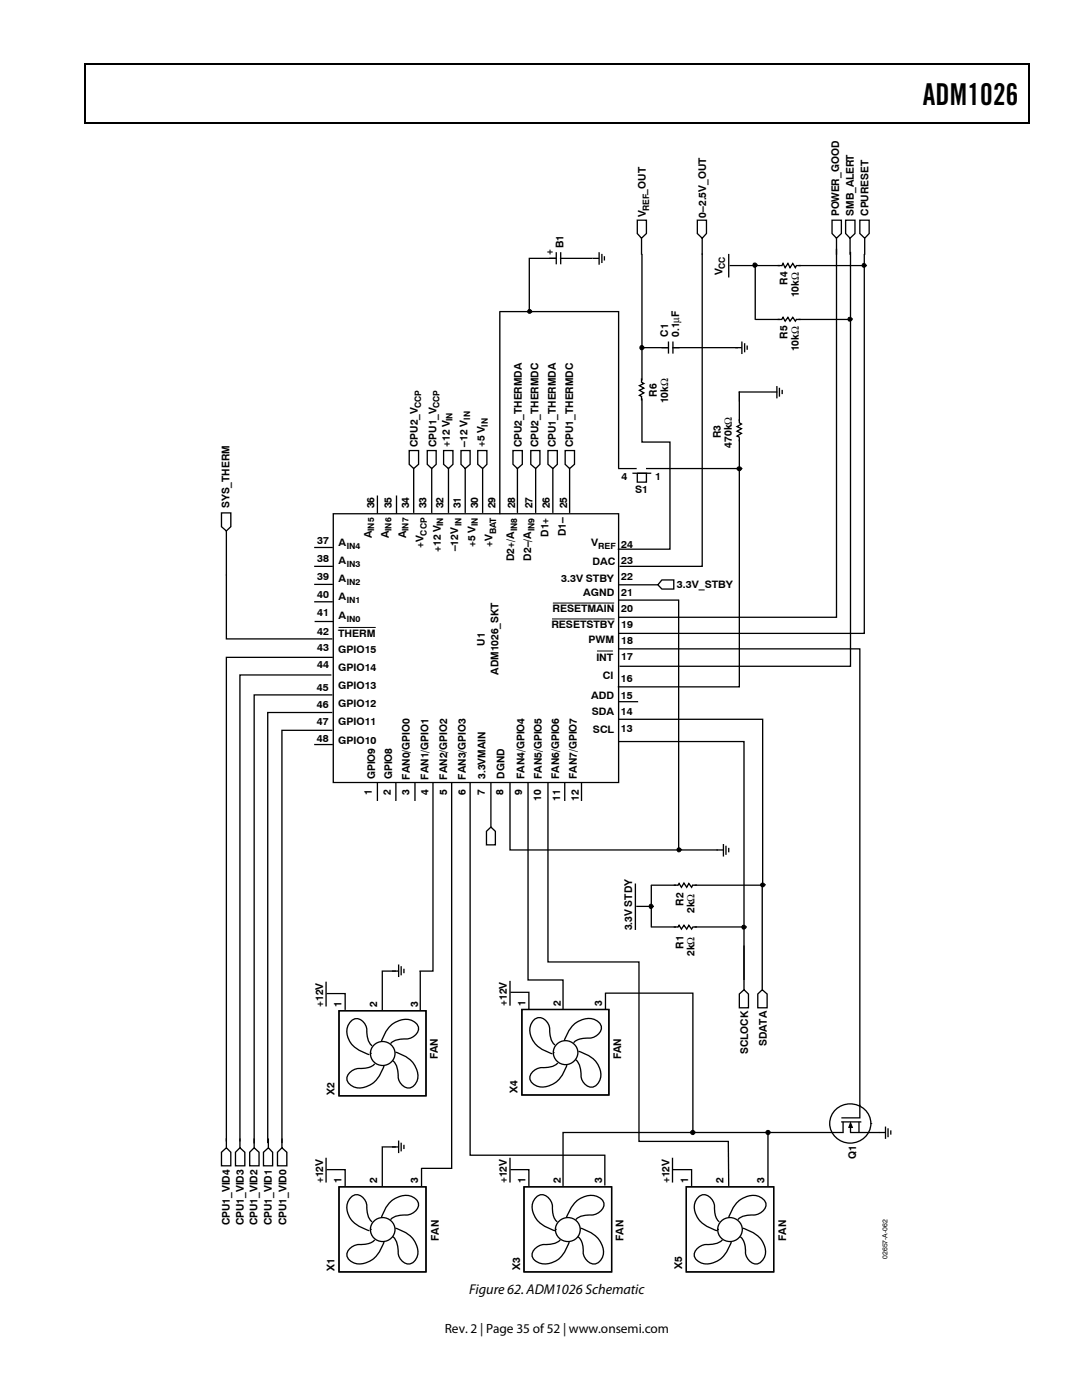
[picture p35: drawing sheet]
<svg xmlns="http://www.w3.org/2000/svg" width="216mm" height="279mm" viewBox="0 0 216 279" stroke-linecap="round" stroke-linejoin="round" font-family="sans-serif">
<defs><g id="words">
<text font-size="6" x="184.2" y="20.9">ADM1026</text>
<text font-size="2.8" x="93.6" y="258.3">Figure 62. ADM1026 Schematic</text>
<text font-size="2.7" x="88.7" y="266">Rev. 2 | Page 35 of 52 | www.onsemi.com</text>
<g font-size="2.1">
<text x="128.9" y="38.8" transform="rotate(-90 128.9 38.8)">_OUT</text>
<text x="128.9" y="43.3" transform="rotate(-90 128.9 43.3)">V</text>
<text x="140.9" y="43.4" transform="rotate(-90 140.9 43.4)">0–2.5V_OUT</text>
<text x="167.5" y="43.1" transform="rotate(-90 167.5 43.1)">POWER_GOOD</text>
<text x="170.4" y="43.1" transform="rotate(-90 170.4 43.1)">SMB_ALERT</text>
<text x="173.3" y="43.1" transform="rotate(-90 173.3 43.1)">CPURESET</text>
<text x="110.3" y="50.8" transform="rotate(-90 110.3 50.8)">+</text>
<text x="112.4" y="49.6" transform="rotate(-90 112.4 49.6)">B1</text>
<text x="144.2" y="54.9" transform="rotate(-90 144.2 54.9)">V</text>
<text x="157.1" y="56.8" transform="rotate(-90 157.1 56.8)">R4</text>
<text x="159.4" y="59.4" transform="rotate(-90 159.4 59.4)">10kΩ</text>
<text x="133.3" y="67.2" transform="rotate(-90 133.3 67.2)">C1</text>
<text x="135.6" y="67.2" transform="rotate(-90 135.6 67.2)">0.1μF</text>
<text x="157.1" y="67.6" transform="rotate(-90 157.1 67.6)">R5</text>
<text x="159.4" y="70.1" transform="rotate(-90 159.4 70.1)">10kΩ</text>
<text x="131.1" y="79.2" transform="rotate(-90 131.1 79.2)">R6</text>
<text x="133.3" y="80.5" transform="rotate(-90 133.3 80.5)">10kΩ</text>
<text x="83.4" y="89.2" transform="rotate(-90 83.4 89.2)">CPU2_V</text>
<text x="87.1" y="89.2" transform="rotate(-90 87.1 89.2)">CPU1_V</text>
<text x="89.8" y="89.2" transform="rotate(-90 89.8 89.2)">+12 V</text>
<text x="93.3" y="89.2" transform="rotate(-90 93.3 89.2)">–12 V</text>
<text x="96.7" y="89.2" transform="rotate(-90 96.7 89.2)">+5 V</text>
<text x="104.1" y="89.3" transform="rotate(-90 104.1 89.3)">CPU2_THERMDA</text>
<text x="107.5" y="89.3" transform="rotate(-90 107.5 89.3)">CPU2_THERMDC</text>
<text x="110.9" y="89.3" transform="rotate(-90 110.9 89.3)">CPU1_THERMDA</text>
<text x="114.4" y="89.3" transform="rotate(-90 114.4 89.3)">CPU1_THERMDC</text>
<text x="143.8" y="87.5" transform="rotate(-90 143.8 87.5)">R3</text>
<text x="146" y="89.3" transform="rotate(-90 146 89.3)">470kΩ</text>
<text x="45.8" y="101.4" transform="rotate(-90 45.8 101.4)">SYS_THERM</text>
<text x="74.7" y="101.5" transform="rotate(-90 74.7 101.5)">36</text>
<text x="78.2" y="101.5" transform="rotate(-90 78.2 101.5)">35</text>
<text x="81.6" y="101.5" transform="rotate(-90 81.6 101.5)">34</text>
<text x="85.1" y="101.5" transform="rotate(-90 85.1 101.5)">33</text>
<text x="88.5" y="101.5" transform="rotate(-90 88.5 101.5)">32</text>
<text x="91.9" y="101.5" transform="rotate(-90 91.9 101.5)">31</text>
<text x="95.4" y="101.5" transform="rotate(-90 95.4 101.5)">30</text>
<text x="98.8" y="101.5" transform="rotate(-90 98.8 101.5)">29</text>
<text x="102.8" y="101.5" transform="rotate(-90 102.8 101.5)">28</text>
<text x="106.3" y="101.5" transform="rotate(-90 106.3 101.5)">27</text>
<text x="109.7" y="101.5" transform="rotate(-90 109.7 101.5)">26</text>
<text x="113.2" y="101.5" transform="rotate(-90 113.2 101.5)">25</text>
<text x="74.2" y="107.4" transform="rotate(-90 74.2 107.4)">A</text>
<text x="77.6" y="107.4" transform="rotate(-90 77.6 107.4)">A</text>
<text x="81.1" y="107.4" transform="rotate(-90 81.1 107.4)">A</text>
<text x="109.5" y="107.1" transform="rotate(-90 109.5 107.1)">D1+</text>
<text x="112.9" y="107.1" transform="rotate(-90 112.9 107.1)">D1–</text>
<text x="84.5" y="109.3" transform="rotate(-90 84.5 109.3)">+V</text>
<text x="88" y="110.1" transform="rotate(-90 88 110.1)">+12 V</text>
<text x="91.4" y="110" transform="rotate(-90 91.4 110)">–12V</text>
<text x="94.9" y="109.2" transform="rotate(-90 94.9 109.2)">+5 V</text>
<text x="98.3" y="109.1" transform="rotate(-90 98.3 109.1)">+V</text>
<text x="102.6" y="112" transform="rotate(-90 102.6 112)">D2+/A</text>
<text x="106" y="111.9" transform="rotate(-90 106 111.9)">D2–/A</text>
<text x="96.7" y="128.9" transform="rotate(-90 96.7 128.9)">U1</text>
<text x="99.4" y="134.7" transform="rotate(-90 99.4 134.7)">ADM1026_SKT</text>
<text x="74.9" y="155.5" transform="rotate(-90 74.9 155.5)">GPIO9</text>
<text x="78.3" y="155.5" transform="rotate(-90 78.3 155.5)">GPIO8</text>
<text x="81.8" y="155.6" transform="rotate(-90 81.8 155.6)">FAN0/GPIO0</text>
<text x="85.5" y="155.6" transform="rotate(-90 85.5 155.6)">FAN1/GPIO1</text>
<text x="89.2" y="155.6" transform="rotate(-90 89.2 155.6)">FAN2/GPIO2</text>
<text x="93" y="155.6" transform="rotate(-90 93 155.6)">FAN3/GPIO3</text>
<text x="96.9" y="155.4" transform="rotate(-90 96.9 155.4)">3.3VMAIN</text>
<text x="100.7" y="155.4" transform="rotate(-90 100.7 155.4)">DGND</text>
<text x="104.6" y="155.4" transform="rotate(-90 104.6 155.4)">FAN4/GPIO4</text>
<text x="108.1" y="155.4" transform="rotate(-90 108.1 155.4)">FAN5/GPIO5</text>
<text x="111.6" y="155.4" transform="rotate(-90 111.6 155.4)">FAN6/GPIO6</text>
<text x="115.1" y="155.4" transform="rotate(-90 115.1 155.4)">FAN7/GPIO7</text>
<text x="74.2" y="158.6" transform="rotate(-90 74.2 158.6)">1</text>
<text x="78" y="158.6" transform="rotate(-90 78 158.6)">2</text>
<text x="81.7" y="158.6" transform="rotate(-90 81.7 158.6)">3</text>
<text x="85.5" y="158.6" transform="rotate(-90 85.5 158.6)">4</text>
<text x="89.2" y="158.6" transform="rotate(-90 89.2 158.6)">5</text>
<text x="93" y="158.6" transform="rotate(-90 93 158.6)">6</text>
<text x="96.7" y="158.6" transform="rotate(-90 96.7 158.6)">7</text>
<text x="100.5" y="158.6" transform="rotate(-90 100.5 158.6)">8</text>
<text x="104.2" y="158.6" transform="rotate(-90 104.2 158.6)">9</text>
<text x="108" y="159.8" transform="rotate(-90 108 159.8)">10</text>
<text x="111.8" y="159.8" transform="rotate(-90 111.8 159.8)">11</text>
<text x="115.5" y="159.8" transform="rotate(-90 115.5 159.8)">12</text>
<text x="126.2" y="185.7" transform="rotate(-90 126.2 185.7)">3.3V STDY</text>
<text x="136.4" y="180.8" transform="rotate(-90 136.4 180.8)">R2</text>
<text x="138.6" y="182.2" transform="rotate(-90 138.6 182.2)">2kΩ</text>
<text x="136.4" y="189.4" transform="rotate(-90 136.4 189.4)">R1</text>
<text x="138.6" y="190.8" transform="rotate(-90 138.6 190.8)">2kΩ</text>
<text x="64.5" y="201" transform="rotate(-90 64.5 201)">+12V</text>
<text x="68.2" y="201" transform="rotate(-90 68.2 201)">1</text>
<text x="75.2" y="201" transform="rotate(-90 75.2 201)">2</text>
<text x="83.4" y="201" transform="rotate(-90 83.4 201)">3</text>
<text x="101.1" y="200.8" transform="rotate(-90 101.1 200.8)">+12V</text>
<text x="104.9" y="200.8" transform="rotate(-90 104.9 200.8)">1</text>
<text x="111.9" y="200.8" transform="rotate(-90 111.9 200.8)">2</text>
<text x="120.1" y="200.8" transform="rotate(-90 120.1 200.8)">3</text>
<text x="153" y="208.8" transform="rotate(-90 153 208.8)">SDATA</text>
<text x="87.3" y="211.4" transform="rotate(-90 87.3 211.4)">FAN</text>
<text x="124" y="211.4" transform="rotate(-90 124 211.4)">FAN</text>
<text x="149.3" y="210.4" transform="rotate(-90 149.3 210.4)">SCLOCK</text>
<text x="66.7" y="218.6" transform="rotate(-90 66.7 218.6)">X2</text>
<text x="103.3" y="218.2" transform="rotate(-90 103.3 218.2)">X4</text>
<text x="170.9" y="231.4" transform="rotate(-90 170.9 231.4)">Q1</text>
<text x="64.5" y="236.1" transform="rotate(-90 64.5 236.1)">+12V</text>
<text x="68.2" y="236.1" transform="rotate(-90 68.2 236.1)">1</text>
<text x="75.2" y="236.1" transform="rotate(-90 75.2 236.1)">2</text>
<text x="83.4" y="236.1" transform="rotate(-90 83.4 236.1)">3</text>
<text x="101.1" y="236.1" transform="rotate(-90 101.1 236.1)">+12V</text>
<text x="104.9" y="236.1" transform="rotate(-90 104.9 236.1)">1</text>
<text x="111.9" y="236.1" transform="rotate(-90 111.9 236.1)">2</text>
<text x="120.1" y="236.1" transform="rotate(-90 120.1 236.1)">3</text>
<text x="133.6" y="236.1" transform="rotate(-90 133.6 236.1)">+12V</text>
<text x="137.3" y="236.1" transform="rotate(-90 137.3 236.1)">1</text>
<text x="144.4" y="236.1" transform="rotate(-90 144.4 236.1)">2</text>
<text x="152.6" y="236.1" transform="rotate(-90 152.6 236.1)">3</text>
<text x="45.8" y="244.5" transform="rotate(-90 45.8 244.5)">CPU1_VID4</text>
<text x="48.7" y="244.5" transform="rotate(-90 48.7 244.5)">CPU1_VID3</text>
<text x="51.4" y="244.5" transform="rotate(-90 51.4 244.5)">CPU1_VID2</text>
<text x="54.2" y="244.5" transform="rotate(-90 54.2 244.5)">CPU1_VID1</text>
<text x="57.2" y="244.5" transform="rotate(-90 57.2 244.5)">CPU1_VID0</text>
<text x="87.5" y="247.7" transform="rotate(-90 87.5 247.7)">FAN</text>
<text x="124.4" y="247.6" transform="rotate(-90 124.4 247.6)">FAN</text>
<text x="156.8" y="247.6" transform="rotate(-90 156.8 247.6)">FAN</text>
<text x="66.7" y="253.7" transform="rotate(-90 66.7 253.7)">X1</text>
<text x="103.8" y="253.5" transform="rotate(-90 103.8 253.5)">X3</text>
<text x="136.1" y="253.2" transform="rotate(-90 136.1 253.2)">X5</text>
</g>
<g font-size="2">
<text x="124" y="95.9">4</text>
<text x="130.7" y="95.9">1</text>
<text x="126.7" y="98.5">S1</text>
<text x="63.3" y="108.5">37</text>
<text x="63.3" y="112.1">38</text>
<text x="67.6" y="108.9">A</text>
<text x="67.6" y="112.5">A</text>
<text x="118" y="109">V</text>
<text x="118.2" y="112.8">DAC</text>
<text x="124" y="109.3">24</text>
<text x="124" y="112.6">23</text>
<text x="63.3" y="115.8">39</text>
<text x="63.3" y="119.4">40</text>
<text x="67.6" y="116.2">A</text>
<text x="67.6" y="119.8">A</text>
<text x="112" y="116.1">3.3V STBY</text>
<text x="116.4" y="119">AGND</text>
<text x="124" y="115.8">22</text>
<text x="124" y="119">21</text>
<text x="135.1" y="117.4">3.3V_STBY</text>
<text x="63.3" y="123">41</text>
<text x="67.6" y="123.4">A</text>
<text x="110" y="125.4">RESETSTBY</text>
<text x="110.2" y="122.2">RESETMAIN</text>
<text x="124" y="122.2">20</text>
<text x="124" y="125.4">19</text>
<text x="63.3" y="126.7">42</text>
<text x="63.3" y="130">43</text>
<text x="67.5" y="130.3">GPIO15</text>
<text x="67.5" y="127.1">THERM</text>
<text x="117.4" y="128.3">PWM</text>
<text x="119" y="131.8">INT</text>
<text x="124" y="128.6">18</text>
<text x="124" y="131.8">17</text>
<text x="63.2" y="137.9">45</text>
<text x="63.3" y="133.3">44</text>
<text x="67.5" y="133.9">GPIO14</text>
<text x="67.5" y="137.5">GPIO13</text>
<text x="120.3" y="135.6">CI</text>
<text x="123.9" y="136">16</text>
<text x="63.2" y="141.3">46</text>
<text x="67.5" y="141.2">GPIO12</text>
<text x="118" y="139.6">ADD</text>
<text x="118.1" y="142.7">SDA</text>
<text x="123.9" y="139.4">15</text>
<text x="123.9" y="142.8">14</text>
<text x="63.2" y="144.7">47</text>
<text x="63.2" y="148.1">48</text>
<text x="67.5" y="144.8">GPIO11</text>
<text x="67.5" y="148.4">GPIO10</text>
<text x="118.3" y="146.3">SCL</text>
<text x="123.9" y="146.2">13</text>
</g>
<g font-size="1.8">
<text x="129.5" y="42.1" transform="rotate(-90 129.5 42.1)">REF</text>
<text x="144.7" y="53.6" transform="rotate(-90 144.7 53.6)">CC</text>
<text x="84" y="81.5" transform="rotate(-90 84 81.5)">CCP</text>
<text x="87.7" y="81.5" transform="rotate(-90 87.7 81.5)">CCP</text>
<text x="90.3" y="84" transform="rotate(-90 90.3 84)">IN</text>
<text x="93.8" y="83.8" transform="rotate(-90 93.8 83.8)">IN</text>
<text x="97.4" y="85.1" transform="rotate(-90 97.4 85.1)">IN</text>
<text x="74.7" y="106" transform="rotate(-90 74.7 106)">IN5</text>
<text x="78.1" y="106" transform="rotate(-90 78.1 106)">IN6</text>
<text x="81.5" y="106" transform="rotate(-90 81.5 106)">IN7</text>
<text x="85.2" y="106.9" transform="rotate(-90 85.2 106.9)">CCP</text>
<text x="88.4" y="105.1" transform="rotate(-90 88.4 105.1)">IN</text>
<text x="92.1" y="105.1" transform="rotate(-90 92.1 105.1)">IN</text>
<text x="95.3" y="105.1" transform="rotate(-90 95.3 105.1)">IN</text>
<text x="99" y="106.5" transform="rotate(-90 99 106.5)">BAT</text>
<text x="103.2" y="106" transform="rotate(-90 103.2 106)">IN8</text>
<text x="106.7" y="106" transform="rotate(-90 106.7 106)">IN9</text>
</g>
<g font-size="1.7">
<text x="69.2" y="109.6">IN4</text>
<text x="69.2" y="113.2">IN3</text>
<text x="119.4" y="109.6">REF</text>
<text x="69.2" y="116.8">IN2</text>
<text x="69.2" y="120.4">IN1</text>
<text x="69.2" y="124.1">IN0</text>
</g>
<text font-size="1.4" x="177.1" y="251.2" transform="rotate(-90 177.1 251.2)">02657-A-062</text>
</g></defs>
<path d="M16.9 12.7h.2v1h-.2zM205.1 12.7h.3v1h-.3zM205.1 12.7h.3v.3h-.3zM205.1 24.4h.3v.2h-.3z" fill="#000"/>
<path d="M16.9 12.8h188.2M17 13.7v10.9M205.2 13.7v10.9M16.9 24.5h188.2" fill="none" stroke="#000" stroke-width=".25"/>
<g fill="none" stroke="#000" stroke-width=".26">
<path d="M118.2 51.6h-12.6v10.4M128.1 50.7v37.5h5.6v21.4h-10.4M140.1 50.6v62.4h-16.5M166.9 49.7v73.5h-43.5M169.7 50.2v82.8h-46.1M172.5 50.7v75.7h-49.1M99.6 62.2h23.8v31.3M99.7 62.2v40.4M128.1 69.4h19.1M147.5 78.1v59h-24.2M75.3 98.9v3.6M79.1 98.9v3.6"/>
<path d="M82.5 93.5l-.8-.8v-2.8h1.8v2.8l-1 .8v8.9M86.1 93.5l-.8-.8v-2.8h1.7v2.8l-.9 .8v8.9M89.5 93.5l-1-.8v-2.8h1.9v2.8l-.9 .8v8.9M92.8 93.5l-.8-.8v-2.8h1.8v2.8l-1 .8v8.9M96.3 93.5l-1-.8v-2.8h1.9v2.8l-.9 .8v8.9M103.2 93.5l-.8-.8v-2.8h1.8v2.8l-1 .8v8.9M106.9 93.5l-1-.8v-2.8h1.8v2.8l-.8 .8v8.9M110.3 93.5l-1-.8v-2.8h1.9v2.8l-.9 .8v8.9M113.7 93.5l-.9-.8v-2.8h1.8v2.8l-.9 .8v8.9M126.2 94.4h3.8M127.2 94.4h1.8v1.8h-1.8zM128.9 93.5h18.6"/>
<path d="M45.2 114.7v12.8h21.1M45.2 106l-1-.9v-2.7h1.9v2.7l-.9 .9v8.8M62.7 109.3h3.7M62.7 113h3.7M62.7 116.6h3.7M66.5 102.5h56.9v53.7h-56.9zM123.4 119.8h12M135.4 119.7v49.9M62.7 120.1h3.7M66.1 134.7h-18.2v93.1M66.3 138.7h-15.6v89.5M66.4 131.2h-21.2v96.6"/>
<path d="M123.4 129.5h48.2v91.3M62.7 148.6h3.7M66.3 145.8h-10v82.3M66.3 142.2h-12.9v85.9M75.3 156.2v3.6M79 156.2v3.6M82.8 156.2v3.6M86.4 156.2v37.6h-2.7M90.1 156.2v77h-6M93.8 156.3v74.2h26.9v6.1M98 156.2v8.9l-.9 .8v2.7h1.7v-2.7l-.8-.8M101.8 156.1v13.5h41.4"/>
<path d="M105.4 156.1v39.5h6.9v5.8M109.3 156.2v35.8h18.2v35.8h17.8l.1 8.9M112.7 156.2v3.6M116 156.2v3.6M123.4 143.6h28.8v33.2M123.4 148h25.1v47.6M120.8 198.2h17.5v27.8M130 185h18.5M45.2 227.2v1.9l-1 .9v2.7h1.9v-2.7l-.9-.9M47.9 227.2v1.9l-.9 .9v2.7h1.9v-2.7l-1-.9M50.7 227.2v1.9l-.9 .9v2.7h1.9v-2.7l-1-.9M53.5 227.2v1.9l-.9 .9v2.7h1.8v-2.7l-.9-.9"/>
<path d="M56.3 227.2v1.9l-.9 .9v2.7h1.8v-2.7l-.9-.9M65.1 231.1v4.9M65.1 233.4h3.8v3.3M78.2 228.9h1.4M79 228.9h-2.7v7.9M79.5 227.6v2.5M80 228v1.8M80.6 228.5v.8M84.1 233.1v3.7M101.8 231.1v4.9M101.8 233.4h3.7v3.3M134.2 231.1v4.9"/>
<path d="M134.3 233.4h3.7v3.3M138.3 226h30M138.3 226h-26v10.7M153.2 226.3v10.5M166.8 221.4a4.1 4.1 0 0 1 5-.5 4.1 4.1 0 0 1 1.6 4.8 4.1 4.1 0 0 1-5.2 2.2 4.1 4.1 0 0 1-2.3-5.2zM171.6 220.5v2.6h-3.7"/>
</g>
<g fill="none" stroke="#000" stroke-width=".2">
<path d="M106.1 62.2h.1M128.5 69.4h.1M147.5 78.3v1.8M170 63.7h.1M148 93.5h.1M135.9 169.5h.1M152.6 176.6h.1M130.3 180.9h.1M138.7 226h.1M153.7 226h.1M173.8 224.2h.1"/>
<circle cx="105.7" cy="62.1" r=".4"/>
<circle cx="128.1" cy="69.4" r=".42"/>
<circle cx="169.6" cy="63.7" r=".42"/>
<circle cx="147.5" cy="93.5" r=".42"/>
<circle cx="135.5" cy="169.6" r=".41"/>
<circle cx="152.2" cy="176.6" r=".41"/>
<circle cx="129.9" cy="180.9" r=".42"/>
<circle cx="138.3" cy="226" r=".43"/>
<circle cx="153.2" cy="226" r=".42"/>
</g>
<g fill="#000">
<circle cx="105.7" cy="62.1" r=".4"/>
<circle cx="128.1" cy="69.4" r=".42"/>
<circle cx="169.6" cy="63.7" r=".42"/>
<circle cx="147.5" cy="93.5" r=".42"/>
<circle cx="135.5" cy="169.6" r=".41"/>
<circle cx="152.2" cy="176.6" r=".41"/>
<circle cx="129.9" cy="180.9" r=".42"/>
<circle cx="138.3" cy="226" r=".43"/>
<circle cx="153.2" cy="226" r=".42"/>
</g>
<path d="M136.9 236.9h17.5v16.9h-17.5z" fill="#fff"/>
<g fill="none" stroke="#000" stroke-width=".26">
<path d="M136.9 236.9h17.5v16.9h-17.5zM143.2 245.4h.1M143.5 243.8a2.65 2.65 0 0 1-.9-1.9 2.84 2.84 0 0 0-2.2-3.5 2.81 2.81 0 0 0-1.3 4.4 7.1 7.1 0 0 0 4 2.8M144.1 247.4v.1a3.6 3.6 0 0 1-3.2 .9 2.53 2.53 0 0 0-2.4 2 2.7 2.7 0 0 0 4 1.6 6.1 6.1 0 0 0 3.4-4.1M145.4 243a5.7 5.7 0 0 1 4.8-4.4 2.56 2.56 0 0 1 2.7 1.8 2.54 2.54 0 0 1-2.5 2.1 4 4 0 0 0-3.1 .8l-.1 .1M148.2 245.1a6 6 0 0 1 4.5 4 2.5 2.5 0 0 1-1.8 3.2 2.5 2.5 0 0 1-2.1-2.3 3.3 3.3 0 0 0-1.1-3.2"/>
<circle cx="145.6" cy="245.4" r="2.42"/>
</g>
<path d="M104.6 236.9h17.4v16.9h-17.4z" fill="#fff"/>
<g fill="none" stroke="#000" stroke-width=".26">
<path d="M104.6 236.9h17.4v16.9h-17.4zM110.8 245.4h.1M111.2 243.8h-.1a2.65 2.65 0 0 1-.8-1.9 2.84 2.84 0 0 0-2.2-3.5 2.79 2.79 0 0 0-1.4 4.4 7.1 7.1 0 0 0 4 2.8M111.8 247.4l-.1 .1a3.6 3.6 0 0 1-3.2 .9 2.56 2.56 0 0 0-2.3 2 2.57 2.57 0 0 0 3 1.8 4.8 4.8 0 0 0 3.9-3.3l.5-1M113 243a6.2 6.2 0 0 1 4.2-4.3 2.99 2.99 0 0 1 3.2 1.1 2.26 2.26 0 0 1-2.3 2.7 4 4 0 0 0-3.2 .8v.1M115.9 245.1a5.9 5.9 0 0 1 4.5 4.7 2.1 2.1 0 0 1-2.4 2.4 2.94 2.94 0 0 1-1.7-3.3 2.74 2.74 0 0 0-1-2.1"/>
<circle cx="113.3" cy="245.4" r="2.45"/>
</g>
<path d="M67.6 236.9h17.4v16.9h-17.4z" fill="#fff"/>
<g fill="none" stroke="#000" stroke-width=".26">
<path d="M67.6 236.9h17.4v16.9h-17.4zM73.9 245.4h.1M74.2 243.8a3.3 3.3 0 0 1-1-3.1 2.19 2.19 0 0 0-2.6-2.1 3.2 3.2 0 0 0-.6 4.7 7.6 7.6 0 0 0 3.7 2.3M74.8 247.4l-.1 .1a2.72 2.72 0 0 1-1.9 .8 3.1 3.1 0 0 0-3.5 1.6 2.13 2.13 0 0 0 2.5 2.4 5.5 5.5 0 0 0 4.8-4.4M76.1 243a5.7 5.7 0 0 1 4.8-4.4 2.13 2.13 0 0 1 2.5 2.3 3.1 3.1 0 0 1-3.4 1.6 2.72 2.72 0 0 0-2.1 .9M78.9 245.1a5.7 5.7 0 0 1 4.5 4.7 2.07 2.07 0 0 1-2.4 2.4 2.51 2.51 0 0 1-1.5-2.2 3.6 3.6 0 0 0-1.1-3.2"/>
<circle cx="76.3" cy="245.4" r="2.42"/>
</g>
<path d="M67.6 201.7h17.4v17h-17.4z" fill="#fff"/>
<g fill="none" stroke="#000" stroke-width=".26">
<path d="M67.6 201.7h17.4v17h-17.4zM73.9 210.2h.1M74.2 208.7a3.3 3.3 0 0 1-1-3.1 2.19 2.19 0 0 0-2.6-2.2 3.2 3.2 0 0 0-.6 4.8 7.6 7.6 0 0 0 3.7 2.3M74.8 212.3l-.1 .1a2.72 2.72 0 0 1-1.9 .8 3.1 3.1 0 0 0-3.5 1.6 2.15 2.15 0 0 0 2.5 2.3 5.5 5.5 0 0 0 4.8-4.4M76.1 207.9a5.7 5.7 0 0 1 4.8-4.5 2.13 2.13 0 0 1 2.5 2.4 3.1 3.1 0 0 1-3.4 1.6 2.72 2.72 0 0 0-2.1 .9M78.9 210a5.7 5.7 0 0 1 4.5 4.6 2.09 2.09 0 0 1-2.4 2.4 2.53 2.53 0 0 1-1.5-2.2 3.4 3.4 0 0 0-1.1-3.1"/>
<circle cx="76.3" cy="210.3" r="2.42"/>
</g>
<path d="M104.1 201.5h17.4v17h-17.4z" fill="#fff"/>
<g fill="none" stroke="#000" stroke-width=".26">
<path d="M109.6 51.6h1.4M111 50.3v2.4M111.9 50.3v2.4M118.2 51.6h1.3M119.5 50.3v2.5M120.1 50.7v1.8M120.6 51.1v.9M128 47.5l-.8-.9v-2.7h1.8v2.7l-1 .9v3.3M140.1 47.5l-1-.9v-2.7h1.9v2.7l-.9 .9v3.3M145.4 50.7v4.7M145.6 53h26.9M150.7 52.9v10.9"/>
<path d="M159 52.9l-.3 .5-.5-.8-.6 .8-.4-.8-.5 .8-.5-.8-.2 .5M166.9 47.5l-.9-.9v-2.7h1.9v2.7l-1 .9v3.3M169.6 47.5l-.9-.9v-2.7h1.9v2.7l-1 .9v3.3M172.5 47.5l-.9-.9v-2.7h1.8v2.7l-.9 .9v3.3M128 76.3l.5 .2-.9 .5 .9 .5-.9 .4 .9 .5-.9 .5 .5 .3M128 75.5v.9M128 79.1v.8M132 69.4h1.4M133.4 68.2v2.4M134.2 69.4h1.4M134.3 68.2v2.4M146.7 69.4h1.3"/>
<path d="M147.4 78.2h7.7M148 68.2v2.5M148.6 68.5v1.8M149.1 69v.8M150.7 63.8h19M155 77v2.5M155.5 77.4v1.8M156.1 77.8v.9M159 63.7l-.3 .4-.5-.8-.6 .8-.4-.8-.5 .8-.5-.8-.2 .5M123.4 93.5h3.6M147.5 84.4l.4 .2-.8 .5 .8 .5-.8 .5 .8 .4-.8 .5 .5 .3M147.5 83.7v.8"/>
<path d="M147.5 87.3v.8M123.5 116.7h7.8l.8 .9h2.3v-1.9h-2.3l-.8 1M62.8 124h3.7M123.5 140h3.8M126.8 176.3v9.3M129.9 176.7h22.4M130 176.7v8.4M138.3 176.6l-.3 .5-.6-.8-.4 .8-.5-.9-.5 .9-.5-.8-.3 .4M143 169.6h1.4M144.3 168.4v2.5M144.9 168.8v1.8M145.4 169.2v.9"/>
<path d="M152.1 176.7v20.8l-.9 .9v2.7h1.9v-2.7l-1-.9M65.1 195.9v5M65.1 198.3h3.8v3.2M78.2 193.8h1.4M79 193.8h-2.7v7.8M79.5 192.5v2.5M80 192.8v1.8M80.6 193.3v.9M83.9 193.8v7.8M101.8 195.7v5M101.8 198h3.7v3.4M120.8 198.1v3.4"/>
<path d="M127 180.9h3M134.4 185h.9M138.2 185h.9M138.3 185l-.3 .4-.6-.7-.4 .7-.5-.7-.5 .7-.5-.7-.3 .4M148.5 188.7v8.8l-1 .9v2.7h1.8v-2.7l-.8-.9M104.1 201.5h17.4v17h-17.4zM110.4 210.1h.1M110.7 208.5a3.3 3.3 0 0 1-1-3.1 2.23 2.23 0 0 0-2.6-2.2 3.2 3.2 0 0 0-.5 4.8 7.2 7.2 0 0 0 3.6 2.3M111.3 212.1l-.1 .1a3.5 3.5 0 0 1-3.1 .9 2.47 2.47 0 0 0-2.4 2 2.69 2.69 0 0 0 3.9 1.6 6 6 0 0 0 3.5-4.1M112.6 207.7a5.8 5.8 0 0 1 4.8-4.4 2.13 2.13 0 0 1 2.5 2.3 3.1 3.1 0 0 1-3.4 1.6 2.62 2.62 0 0 0-2 .9M115.4 209.8a5.6 5.6 0 0 1 4.5 4.6 2.12 2.12 0 0 1-2.4 2.5 2.53 2.53 0 0 1-1.6-2.2 3.6 3.6 0 0 0-1-3.2M168 223.9h3.7"/>
<path d="M168.2 224v1.9M169.6 226h7.2M169.7 224.9v1.1M171.4 224v1.9M176.7 224.8v2.5M177.2 225.2v1.7M177.7 225.6v.8"/>
<circle cx="112.8" cy="210.1" r="2.41"/>
</g>
<path d="M111.4 50.8v1.4M155.6 53h3.7M128 75.9v3.6M133.9 68.7v1.4M155.6 63.8h3.7M147.5 84v3.7M134.9 176.7h3.7M134.9 185h3.7" fill="none" stroke="#fff" stroke-width=".69" stroke-linecap="butt"/>
<g fill="none" stroke="#000" stroke-width=".2">
<path d="M151 52.9h.1M172.8 53h.1M67.6 125.2h7.4M110.1 123.5h12.5M110.3 120.4h12.2M119.1 129.9h3.2M148.8 185h.1M169.7 224.1l.4 .9h-.7z"/>
<circle cx="150.6" cy="52.9" r=".43"/>
<circle cx="172.4" cy="53" r=".4"/>
<circle cx="148.4" cy="185" r=".42"/>
</g>
<g fill="#000">
<path d="M169.7 224.1l.4 .9h-.7z"/>
<circle cx="150.6" cy="52.9" r=".43"/>
<circle cx="172.4" cy="53" r=".4"/>
<circle cx="148.4" cy="185" r=".42"/>
</g>
<use href="#words"/>
</svg>
